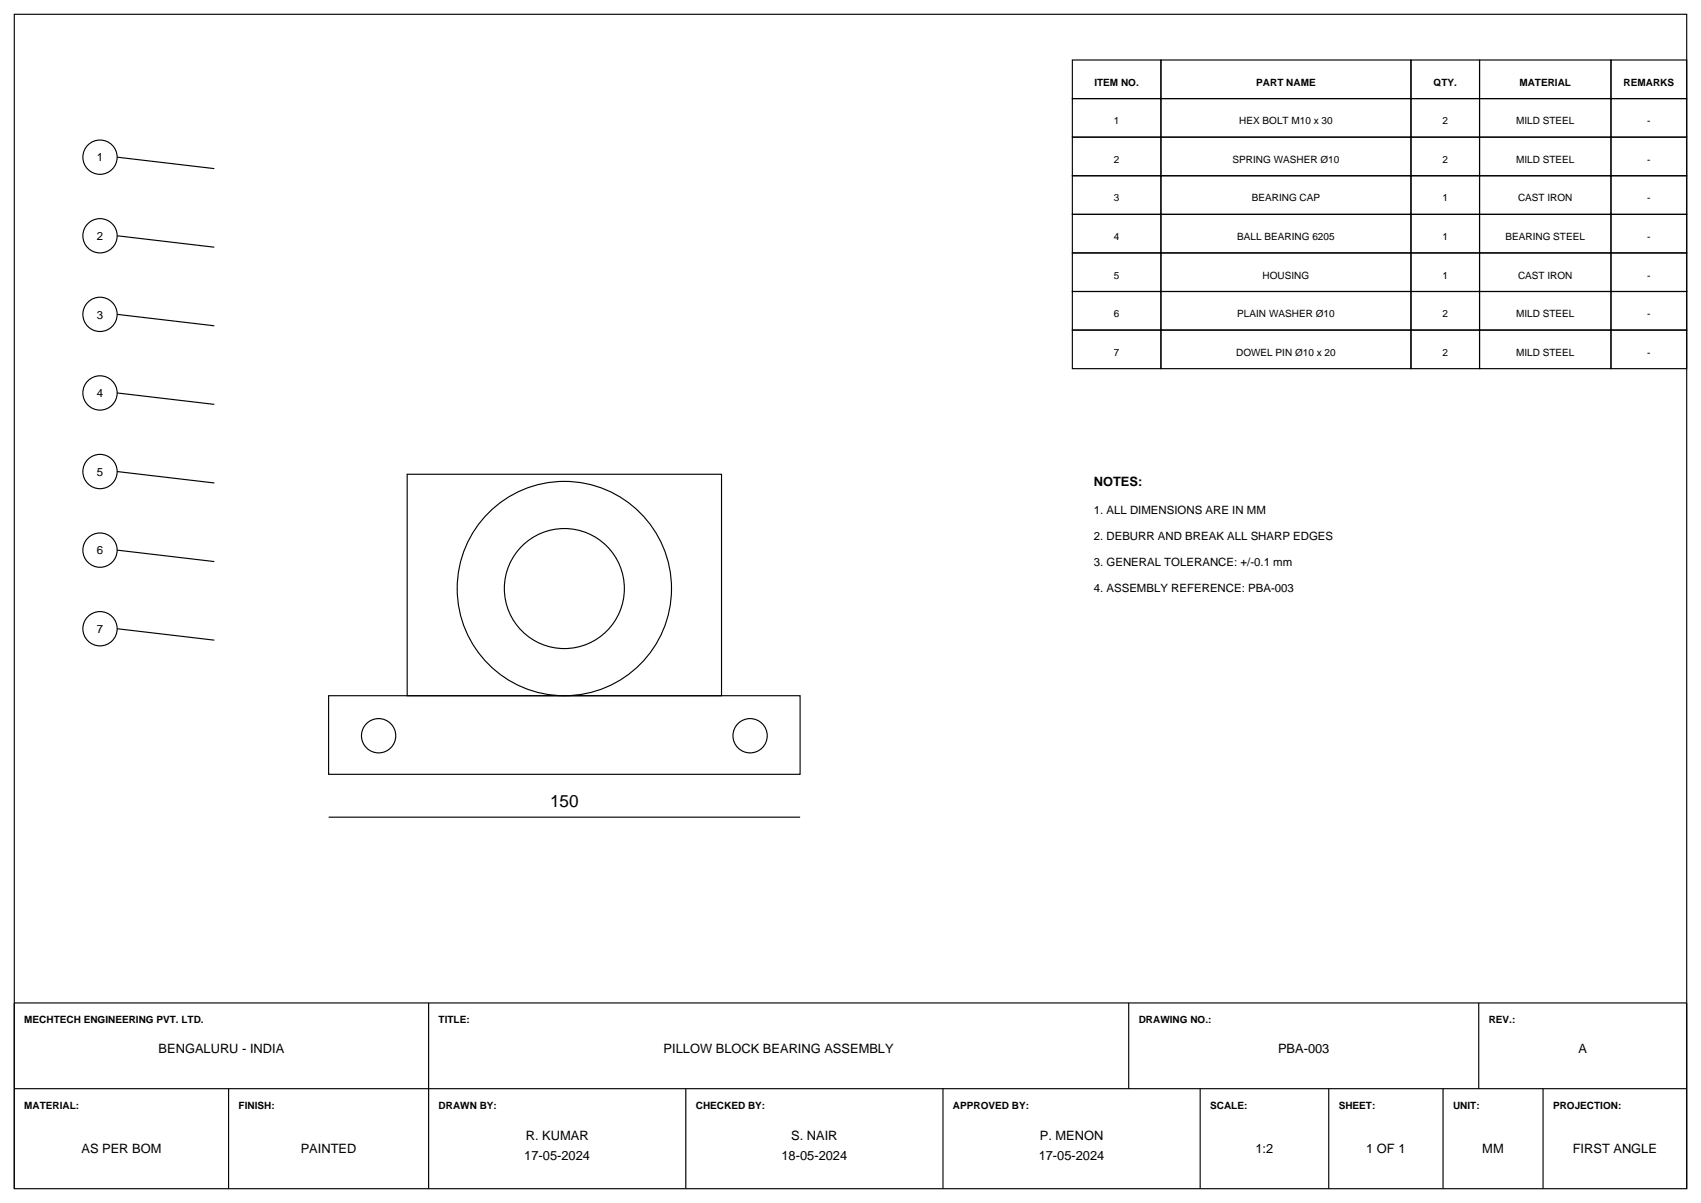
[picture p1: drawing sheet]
<svg xmlns="http://www.w3.org/2000/svg" width="420mm" height="297mm" viewBox="0 0 420 297" stroke-linecap="round" stroke-linejoin="round" font-family="sans-serif">
<defs><g id="words">
<text font-size="4.2" x="135.8" y="199.3">150</text>
<g font-size="3.2">
<text x="270.1" y="119.9">NOTES:</text>
<text x="39.2" y="260">BENGALURU - INDIA</text>
<text x="163.9" y="260">PILLOW BLOCK BEARING ASSEMBLY</text>
<text x="315.6" y="260">PBA-003</text>
<text x="389.7" y="260">A</text>
<text x="129.8" y="281.5">R. KUMAR</text>
<text x="195.3" y="281.5">S. NAIR</text>
<text x="256.7" y="281.5">P. MENON</text>
<text x="20.1" y="284.7">AS PER BOM</text>
<text x="74.3" y="284.7">PAINTED</text>
<text x="129.5" y="286.4">17-05-2024</text>
<text x="193" y="286.4">18-05-2024</text>
<text x="256.5" y="286.4">17-05-2024</text>
<text x="310" y="284.7">1:2</text>
<text x="337.3" y="284.7">1 OF 1</text>
<text x="366" y="284.7">MM</text>
<text x="388.3" y="284.7">FIRST ANGLE</text>
</g>
<g font-size="2.8">
<text x="23.9" y="39.9">1</text>
<text x="23.9" y="59.3">2</text>
<text x="23.9" y="78.7">3</text>
<text x="23.9" y="98.1">4</text>
<text x="23.9" y="117.5">5</text>
<text x="270.1" y="127">1. ALL DIMENSIONS ARE IN MM</text>
<text x="23.9" y="136.9">6</text>
<text x="270.1" y="133.3">2. DEBURR AND BREAK ALL SHARP EDGES</text>
<text x="270.1" y="139.7">3. GENERAL TOLERANCE: +/-0.1 mm</text>
<text x="270.1" y="146">4. ASSEMBLY REFERENCE: PBA-003</text>
<text x="23.9" y="156.3">7</text>
</g>
<g font-size="2.5">
<text x="270.2" y="21.2">ITEM NO.</text>
<text x="310.2" y="21.2">PART NAME</text>
<text x="354" y="21.2">QTY.</text>
<text x="375.2" y="21.2">MATERIAL</text>
<text x="400.9" y="21.2">REMARKS</text>
<text x="275" y="30.7">1</text>
<text x="306" y="30.7">HEX BOLT M10 x 30</text>
<text x="356.2" y="30.7">2</text>
<text x="374.3" y="30.7">MILD STEEL</text>
<text x="406.7" y="30.7">-</text>
<text x="275" y="40.2">2</text>
<text x="304.3" y="40.2">SPRING WASHER Ø10</text>
<text x="356.2" y="40.2">2</text>
<text x="374.3" y="40.2">MILD STEEL</text>
<text x="406.7" y="40.2">-</text>
<text x="275" y="49.7">3</text>
<text x="309.1" y="49.7">BEARING CAP</text>
<text x="356.2" y="49.7">1</text>
<text x="374.8" y="49.7">CAST IRON</text>
<text x="406.7" y="49.7">-</text>
<text x="275" y="59.3">4</text>
<text x="305.5" y="59.3">BALL BEARING 6205</text>
<text x="356.2" y="59.3">1</text>
<text x="371.7" y="59.3">BEARING STEEL</text>
<text x="406.7" y="59.3">-</text>
<text x="275" y="68.8">5</text>
<text x="311.8" y="68.8">HOUSING</text>
<text x="356.2" y="68.8">1</text>
<text x="374.8" y="68.8">CAST IRON</text>
<text x="406.7" y="68.8">-</text>
<text x="275" y="78.3">6</text>
<text x="305.5" y="78.3">PLAIN WASHER Ø10</text>
<text x="356.2" y="78.3">2</text>
<text x="374.3" y="78.3">MILD STEEL</text>
<text x="406.7" y="78.3">-</text>
<text x="275" y="87.8">7</text>
<text x="305.2" y="87.8">DOWEL PIN Ø10 x 20</text>
<text x="356.2" y="87.8">2</text>
<text x="374.3" y="87.8">MILD STEEL</text>
<text x="406.7" y="87.8">-</text>
<text x="6" y="252.6">MECHTECH ENGINEERING PVT. LTD.</text>
<text x="108.3" y="252.6">TITLE:</text>
<text x="281.2" y="252.6">DRAWING NO.:</text>
<text x="367.6" y="252.6">REV.:</text>
<text x="6" y="273.7">MATERIAL:</text>
<text x="58.9" y="273.7">FINISH:</text>
<text x="108.3" y="273.7">DRAWN BY:</text>
<text x="171.8" y="273.7">CHECKED BY:</text>
<text x="235.3" y="273.7">APPROVED BY:</text>
<text x="298.8" y="273.7">SCALE:</text>
<text x="330.6" y="273.7">SHEET:</text>
<text x="358.8" y="273.7">UNIT:</text>
<text x="383.5" y="273.7">PROJECTION:</text>
</g>
</g></defs>
<g fill="none" stroke="#000" stroke-width=".28">
<path d="M3.5 3.5h413v290h-413zM264.8 14.8h21.9v9.5h-21.9zM286.7 14.8h61.7v9.5h-61.7zM348.4 14.8h16.9v9.5h-16.9zM365.3 14.8h32.5v9.5h-32.5zM397.8 14.8h18.7v9.5h-18.7zM28.9 38.8l24 2.8M264.8 24.3h21.9v9.6h-21.9zM264.8 33.9h21.9v9.5h-21.9zM286.7 24.3h61.7v9.6h-61.7zM286.7 33.9h61.7v9.5h-61.7zM348.4 24.3h16.9v9.6h-16.9z"/>
<path d="M348.4 33.9h16.9v9.5h-16.9zM365.3 24.3h32.5v9.6h-32.5zM365.3 33.9h32.5v9.5h-32.5zM397.8 24.3h18.7v9.6h-18.7zM397.8 33.9h18.7v9.5h-18.7zM28.9 58.2l24 2.8M264.8 43.4h21.9v9.5h-21.9zM264.8 52.9h21.9v9.5h-21.9zM286.7 43.4h61.7v9.5h-61.7zM286.7 52.9h61.7v9.5h-61.7zM348.4 43.4h16.9v9.5h-16.9zM348.4 52.9h16.9v9.5h-16.9z"/>
<path d="M365.3 43.4h32.5v9.5h-32.5zM365.3 52.9h32.5v9.5h-32.5zM397.8 43.4h18.7v9.5h-18.7zM397.8 52.9h18.7v9.5h-18.7zM28.9 77.6l24 2.8M264.8 62.4h21.9v9.6h-21.9zM264.8 72h21.9v9.5h-21.9zM286.7 62.4h61.7v9.6h-61.7zM286.7 72h61.7v9.5h-61.7zM348.4 62.4h16.9v9.6h-16.9zM348.4 72h16.9v9.5h-16.9zM365.3 62.4h32.5v9.6h-32.5z"/>
<path d="M365.3 72h32.5v9.5h-32.5zM397.8 62.4h18.7v9.6h-18.7zM397.8 72h18.7v9.5h-18.7zM28.9 97l24 2.8M264.8 81.5h21.9v9.5h-21.9zM286.7 81.5h61.7v9.5h-61.7zM348.4 81.5h16.9v9.5h-16.9zM365.3 81.5h32.5v9.5h-32.5zM397.8 81.5h18.7v9.5h-18.7zM28.9 116.4l24 2.8M100.5 117.1h77.7v54.7h-77.7zM28.9 135.8l24 2.8"/>
<path d="M28.9 155.2l24 2.8M81.1 171.8h116.5v19.4h-116.5zM81.1 201.8h116.5M105.8 247.6v45.9M278.7 247.6v21.2M365.1 247.6v21.2M3.5 268.8h413M56.4 268.8v24.7M169.3 268.8v24.7M232.8 268.8v24.7M296.3 268.8v24.7M328.1 268.8v24.7"/>
<path d="M356.3 268.8v24.7M381 268.8v24.7M3.5 293.5v-45.9h413v45.9"/>
<circle cx="24.7" cy="38.8" r="4.2"/>
<circle cx="24.7" cy="58.2" r="4.2"/>
<circle cx="24.7" cy="77.6" r="4.2"/>
<circle cx="24.7" cy="97" r="4.2"/>
<circle cx="24.7" cy="116.4" r="4.2"/>
<circle cx="24.7" cy="135.8" r="4.2"/>
<circle cx="24.7" cy="155.2" r="4.2"/>
<circle cx="139.3" cy="145.3" r="26.5"/>
<circle cx="139.3" cy="145.3" r="14.8"/>
<circle cx="93.5" cy="181.6" r="4.2"/>
<circle cx="185.2" cy="181.6" r="4.2"/>
</g>
<use href="#words"/>
</svg>
